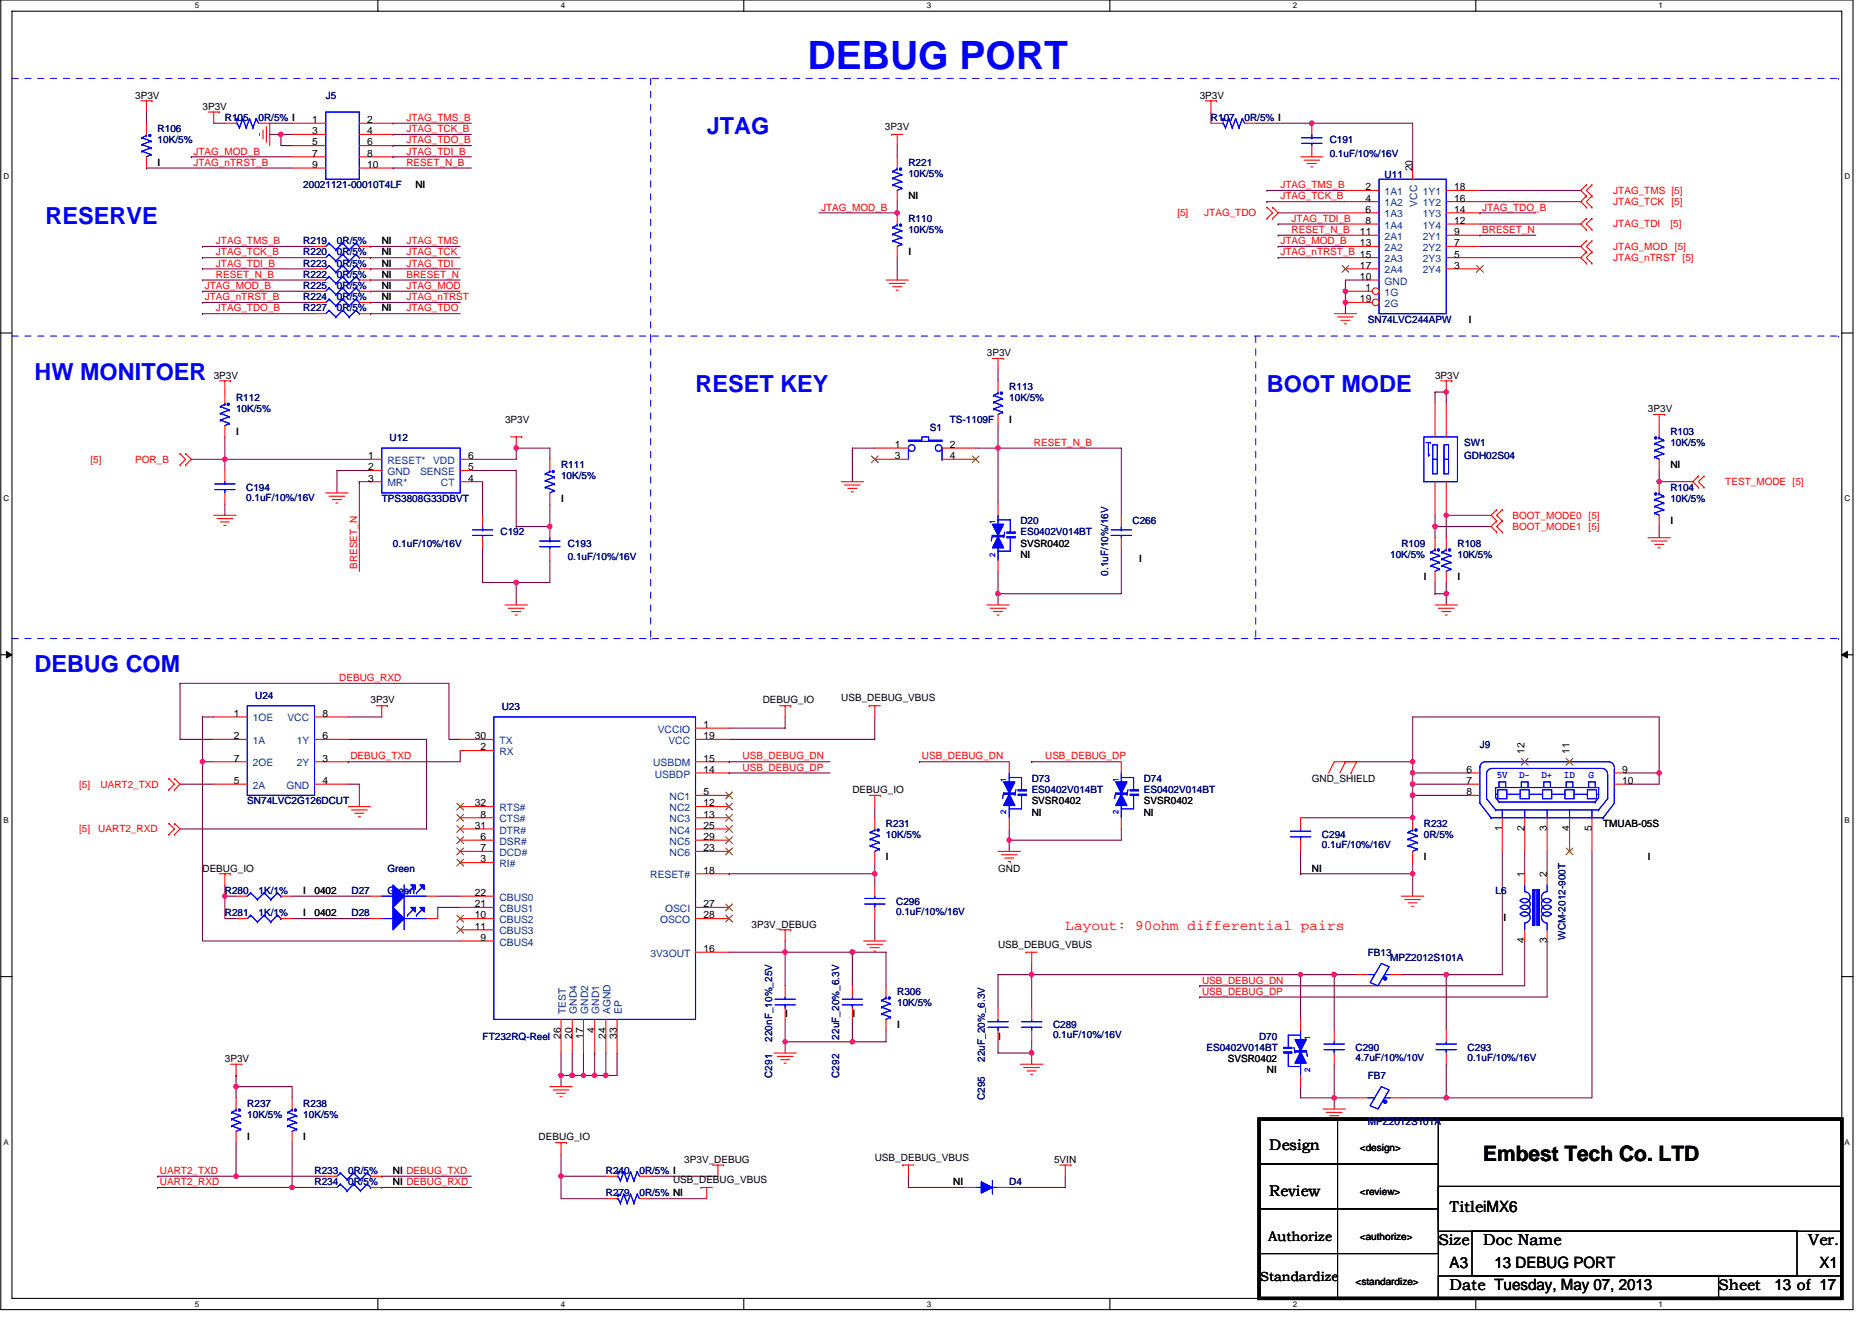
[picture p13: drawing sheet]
<svg xmlns="http://www.w3.org/2000/svg" width="297mm" height="210mm" viewBox="0 0 297 210" stroke-linecap="round" stroke-linejoin="round" font-family="sans-serif">
<defs><g id="words">
<text font-size="6.2" fill="#00f" x="128.1" y="10.9">DEBUG PORT</text>
<g font-size="3.7" fill="#00f">
<text x="112.1" y="21.3">JTAG</text>
<text x="7.2" y="35.5">RESERVE</text>
<text x="5.5" y="60.4">HW MONITOER</text>
<text x="110.4" y="62.1">RESET KEY</text>
<text x="201" y="62.1">BOOT MODE</text>
<text x="5.5" y="106.6">DEBUG COM</text>
</g>
<text font-size="3.4" x="235.3" y="184.3">Embest Tech Co. LTD</text>
<g font-size="2.5">
<text x="228.2" y="197.7">Size</text>
<text x="230" y="192.3">TitleiMX6</text>
<text x="235.3" y="197.7">Doc Name</text>
<text x="286.9" y="197.7">Ver.</text>
<text x="230" y="201.2">A3</text>
<text x="237.1" y="201.2">13 DEBUG PORT</text>
<text x="288.7" y="201.2">X1</text>
<text x="230" y="204.8">Date Tuesday, May 07, 2013</text>
<text x="272.7" y="204.8">Sheet</text>
<text x="281.6" y="204.7">13 of 17</text>
</g>
<g font-size="2.4">
<text x="201.4" y="182.5">Design</text>
<text x="201.4" y="189.8">Review</text>
</g>
<text font-size="2.3" fill="#f00" x="169" y="147.6">Layout: 90ohm differential pairs</text>
<g font-size="2.1">
<text x="201.2" y="197">Authorize</text>
<text x="200" y="203.4">Standardize</text>
</g>
<g font-size="1.6">
<text x="21.5" y="15.6">3P3V</text>
<text x="32.1" y="17.4">3P3V</text>
<text x="190.4" y="15.6">3P3V</text>
<text x="49.5" y="19.5">1</text>
<text x="49.5" y="21.3">3</text>
<text x="49.5" y="23.1">5</text>
<text x="58.3" y="19.5">2</text>
<text x="58.3" y="21.3">4</text>
<text x="58.3" y="23.1">6</text>
<text x="140.4" y="20.6">3P3V</text>
<text x="25" y="26.3">I</text>
<text x="49.5" y="24.9">7</text>
<text x="49.5" y="26.6">9</text>
<text x="58.3" y="24.9">8</text>
<text x="58.3" y="26.6">10</text>
<text x="65.9" y="29.9">NI</text>
<text x="224.1" y="27.2" transform="rotate(-90 224.1 27.2)">20</text>
<text x="144.1" y="31.6">NI</text>
<text x="216.7" y="30.2">2</text>
<text x="216.7" y="32">4</text>
<text x="216.7" y="33.8">6</text>
<text x="216.7" y="35.5">8</text>
<text x="230.7" y="30.2">18</text>
<text x="230.7" y="32">16</text>
<text x="230.7" y="33.8">14</text>
<text x="230.7" y="35.5">12</text>
<text x="60.6" y="40.5">NI</text>
<text x="60.6" y="38.8">NI</text>
<text x="144.1" y="40.5">I</text>
<text x="215.8" y="37.3">11</text>
<text x="215.8" y="39.1">13</text>
<text x="230.7" y="37.3">9</text>
<text x="230.7" y="39.1">7</text>
<text x="230.7" y="40.9">5</text>
<text x="60.6" y="47.6">NI</text>
<text x="60.6" y="44.1">NI</text>
<text x="60.6" y="45.9">NI</text>
<text x="60.6" y="42.3">NI</text>
<text x="215.8" y="42.7">17</text>
<text x="215.8" y="48">19</text>
<text x="215.8" y="44.4">10</text>
<text x="216.7" y="46.2">1</text>
<text x="230.7" y="42.7">3</text>
<text x="60.6" y="49.4">NI</text>
<text x="233" y="51.2">I</text>
<text x="156.6" y="56.5">3P3V</text>
<text x="33.9" y="60.1">3P3V</text>
<text x="227.7" y="60.1">3P3V</text>
<text x="261.5" y="65.4">3P3V</text>
<text x="37.5" y="69">I</text>
<text x="80.1" y="67.2">3P3V</text>
<text x="142" y="71.1">1</text>
<text x="150.7" y="71.1">2</text>
<text x="160.1" y="67.2">I</text>
<text x="58.4" y="72.9">1</text>
<text x="58.4" y="74.7">2</text>
<text x="58.4" y="76.4">3</text>
<text x="74.3" y="74.7">5</text>
<text x="74.3" y="76.4">4</text>
<text x="74.3" y="72.9">6</text>
<text x="142" y="72.9">3</text>
<text x="150.7" y="72.9">4</text>
<text x="265" y="74.3">NI</text>
<text x="89" y="79.7">I</text>
<text x="265" y="83.2">I</text>
<text x="161.9" y="86.8">SVSR0402</text>
<text x="161.9" y="88.5">NI</text>
<text x="180.8" y="89.3">I</text>
<text x="225.9" y="92.1">I</text>
<text x="231.3" y="92.1">I</text>
<text x="37.1" y="113.8">1</text>
<text x="51.2" y="113.8">8</text>
<text x="58.8" y="111.7">3P3V</text>
<text x="121" y="111.7">DEBUG_IO</text>
<text x="133.5" y="111.3">USB_DEBUG_VBUS</text>
<text x="37.1" y="117.3">2</text>
<text x="51.2" y="117.3">6</text>
<text x="75.3" y="117.3">30</text>
<text x="76.2" y="119.1">2</text>
<text x="111.6" y="115.5">1</text>
<text x="111.6" y="117.3">19</text>
<text x="241.9" y="119.7" transform="rotate(-90 241.9 119.7)">12</text>
<text x="249" y="119.7" transform="rotate(-90 249 119.7)">11</text>
<text x="37.1" y="120.9">7</text>
<text x="37.1" y="124.4">5</text>
<text x="51.2" y="124.4">4</text>
<text x="51.2" y="120.9">3</text>
<text x="111.6" y="122.7">14</text>
<text x="111.6" y="120.9">15</text>
<text x="135.3" y="125.9">DEBUG_IO</text>
<text x="208.1" y="124.1">GND_SHIELD</text>
<text x="232.7" y="122.7">6</text>
<text x="232.7" y="124.4">7</text>
<text x="257.4" y="122.7">9</text>
<text x="257.4" y="124.4">10</text>
<text x="75.3" y="128">32</text>
<text x="75.3" y="131.6">31</text>
<text x="76.2" y="129.8">8</text>
<text x="111.6" y="126.2">5</text>
<text x="111.6" y="128">12</text>
<text x="111.6" y="129.8">13</text>
<text x="111.6" y="131.6">25</text>
<text x="163.7" y="127.7">SVSR0402</text>
<text x="163.7" y="129.4">NI</text>
<text x="181.5" y="127.7">SVSR0402</text>
<text x="181.5" y="129.4">NI</text>
<text x="232.7" y="126.2">8</text>
<text x="238.4" y="132" transform="rotate(-90 238.4 132)">1</text>
<text x="241.9" y="132" transform="rotate(-90 241.9 132)">2</text>
<text x="245.5" y="132" transform="rotate(-90 245.5 132)">3</text>
<text x="249" y="132" transform="rotate(-90 249 132)">4</text>
<text x="252.6" y="132" transform="rotate(-90 252.6 132)">5</text>
<text x="254.4" y="131.2">TMUAB-05S</text>
<text x="76.2" y="133.3">6</text>
<text x="76.2" y="135.1">7</text>
<text x="76.2" y="136.9">3</text>
<text x="111.6" y="133.3">29</text>
<text x="111.6" y="135.1">23</text>
<text x="140.6" y="136.5">I</text>
<text x="225.9" y="136.5">I</text>
<text x="261.5" y="136.5">I</text>
<text x="32.1" y="138.3">DEBUG_IO</text>
<text x="48.1" y="141.9">I</text>
<text x="49.9" y="141.9">0402</text>
<text x="75.3" y="142.2">22</text>
<text x="75.3" y="144">21</text>
<text x="111.6" y="138.7">18</text>
<text x="111.6" y="144">27</text>
<text x="158.4" y="138.3">GND</text>
<text x="208.1" y="138.3">NI</text>
<text x="241.9" y="139.2" transform="rotate(-90 241.9 139.2)">1</text>
<text x="245.5" y="139.2" transform="rotate(-90 245.5 139.2)">2</text>
<text x="48.1" y="145.4">I</text>
<text x="49.9" y="145.4">0402</text>
<text x="75.3" y="145.8">10</text>
<text x="75.3" y="147.6">11</text>
<text x="76.2" y="149.3">9</text>
<text x="111.6" y="145.8">28</text>
<text x="119.2" y="147.2">3P3V_DEBUG</text>
<text x="238.5" y="146.2">I</text>
<text x="241.9" y="149.7" transform="rotate(-90 241.9 149.7)">4</text>
<text x="245.5" y="149.7" transform="rotate(-90 245.5 149.7)">3</text>
<text x="111.6" y="151.1">16</text>
<text x="158.4" y="150.4">USB_DEBUG_VBUS</text>
<text x="124.6" y="161.4">I</text>
<text x="135.3" y="161.4">I</text>
<text x="89" y="164.9" transform="rotate(-90 89 164.9)">26</text>
<text x="90.8" y="164.9" transform="rotate(-90 90.8 164.9)">20</text>
<text x="92.6" y="164.9" transform="rotate(-90 92.6 164.9)">17</text>
<text x="94.3" y="164" transform="rotate(-90 94.3 164)">4</text>
<text x="96.1" y="164.9" transform="rotate(-90 96.1 164.9)">24</text>
<text x="97.9" y="164.9" transform="rotate(-90 97.9 164.9)">33</text>
<text x="142.4" y="163.2">I</text>
<text x="158.4" y="165">I</text>
<text x="35.7" y="168.6">3P3V</text>
<text x="194.8" y="168.6">SVSR0402</text>
<text x="201" y="170.3">NI</text>
<text x="39.2" y="181">I</text>
<text x="48.1" y="181">I</text>
<text x="85.5" y="181">DEBUG_IO</text>
<text x="108.6" y="184.6">3P3V_DEBUG</text>
<text x="138.8" y="184.2">USB_DEBUG_VBUS</text>
<text x="167.3" y="184.6">5VIN</text>
<text x="215.8" y="182.6">&lt;design&gt;</text>
<text x="62.4" y="186.3">NI DEBUG_TXD</text>
<text x="62.4" y="188.1">NI DEBUG_RXD</text>
<text x="106.8" y="187.7">USB_DEBUG_VBUS</text>
<text x="151.3" y="188.1">NI</text>
<text x="215.8" y="189.7">&lt;review&gt;</text>
<text x="215.8" y="196.8">&lt;authorize&gt;</text>
<text x="215.1" y="203.9">&lt;standardize&gt;</text>
</g>
<g font-size="1.6" fill="#000080">
<text x="51.7" y="15.6">J5</text>
<text x="25" y="21">R106</text>
<text x="25" y="22.8">10K/5%</text>
<text x="35.7" y="19.2">R105</text>
<text x="41" y="19.2">0R/5% I</text>
<text x="192.1" y="19.2">R107</text>
<text x="197.5" y="19.2">0R/5% I</text>
<text x="211" y="22.8">C191</text>
<text x="48.1" y="29.9">20021121-00010T4LF</text>
<text x="144.1" y="26.3">R221</text>
<text x="144.1" y="28.1">10K/5%</text>
<text x="211" y="24.9">0.1uF/10%/16V</text>
<text x="219.7" y="28.3">U11</text>
<text x="144.1" y="35.2">R110</text>
<text x="48.1" y="40.5">R220</text>
<text x="48.1" y="38.8">R219</text>
<text x="53.5" y="40.5">0R/5%</text>
<text x="53.5" y="38.8">0R/5%</text>
<text x="144.1" y="37">10K/5%</text>
<text x="48.1" y="47.6">R224</text>
<text x="48.1" y="44.1">R222</text>
<text x="48.1" y="45.9">R225</text>
<text x="48.1" y="42.3">R223</text>
<text x="53.5" y="47.6">0R/5%</text>
<text x="53.5" y="44.1">0R/5%</text>
<text x="53.5" y="45.9">0R/5%</text>
<text x="53.5" y="42.3">0R/5%</text>
<text x="48.1" y="49.4">R227</text>
<text x="53.5" y="49.4">0R/5%</text>
<text x="217" y="51.2">SN74LVC244APW</text>
<text x="37.5" y="63.6">R112</text>
<text x="37.5" y="65.4">10K/5%</text>
<text x="160.1" y="61.9">R113</text>
<text x="160.1" y="63.6">10K/5%</text>
<text x="61.8" y="70">U12</text>
<text x="147.5" y="68.5">S1</text>
<text x="150.7" y="67.2">TS-1109F</text>
<text x="232.3" y="70.8">SW1</text>
<text x="265" y="69">R103</text>
<text x="265" y="70.8">10K/5%</text>
<text x="39.1" y="77.9">C194</text>
<text x="89" y="74.3">R111</text>
<text x="89" y="76.1">10K/5%</text>
<text x="232.3" y="72.9">GDH02S04</text>
<text x="265" y="77.9">R104</text>
<text x="39.1" y="79.5">0.1uF/10%/16V</text>
<text x="60.6" y="79.7">TPS3808G33DBVT</text>
<text x="161.9" y="83.2">D20</text>
<text x="179.7" y="83.2">C266</text>
<text x="265" y="79.7">10K/5%</text>
<text x="62.4" y="86.8">0.1uF/10%/16V</text>
<text x="79.4" y="85">C192</text>
<text x="90.1" y="86.8">C193</text>
<text x="90.1" y="88.9">0.1uF/10%/16V</text>
<text x="161.9" y="85">ES0402V014BT</text>
<text x="220.6" y="88.5">10K/5%</text>
<text x="222.4" y="86.8">R109</text>
<text x="231.3" y="86.8">R108</text>
<text x="231.3" y="88.5">10K/5%</text>
<text x="175.8" y="91.4" transform="rotate(-90 175.8 91.4)">0.1uF/10%/16V</text>
<text x="40.5" y="110.9">U24</text>
<text x="79.6" y="112.7">U23</text>
<text x="234.8" y="118.8">J9</text>
<text x="163.7" y="124.1">D73</text>
<text x="163.7" y="125.9">ES0402V014BT</text>
<text x="181.5" y="124.1">D74</text>
<text x="181.5" y="125.9">ES0402V014BT</text>
<text x="39.2" y="127.7">SN74LVC2G126DCUT</text>
<text x="140.6" y="131.2">R231</text>
<text x="225.9" y="131.2">R232</text>
<text x="140.6" y="133">10K/5%</text>
<text x="209.8" y="133">C294</text>
<text x="209.8" y="134.6">0.1uF/10%/16V</text>
<text x="225.9" y="133">0R/5%</text>
<text x="35.7" y="141.9">R280</text>
<text x="41" y="141.9">1K/1%</text>
<text x="55.8" y="141.9">D27</text>
<text x="61.5" y="141.9">Green</text>
<text x="61.5" y="138.3">Green</text>
<text x="142.2" y="143.7">C296</text>
<text x="237.3" y="141.9">L6</text>
<text x="35.7" y="145.4">R281</text>
<text x="41" y="145.4">1K/1%</text>
<text x="55.8" y="145.4">D28</text>
<text x="142.2" y="145.3">0.1uF/10%/16V</text>
<text x="248.4" y="149.2" transform="rotate(-90 248.4 149.2)">WCM-2012-900T</text>
<text x="217" y="151.7">FB13</text>
<text x="220.6" y="152.5">MPZ2012S101A</text>
<text x="142.4" y="157.9">R306</text>
<text x="142.4" y="159.7">10K/5%</text>
<text x="76.6" y="165">FT232RQ-Reel</text>
<text x="122.5" y="165.4" transform="rotate(-90 122.5 165.4)">220nF_10%_25V</text>
<text x="133.2" y="165" transform="rotate(-90 133.2 165)">22uF_20%_6.3V</text>
<text x="167.1" y="163.2">C289</text>
<text x="167.1" y="164.8">0.1uF/10%/16V</text>
<text x="191.4" y="166.8">ES0402V014BT</text>
<text x="199.8" y="165">D70</text>
<text x="215.1" y="166.8">C290</text>
<text x="232.9" y="166.8">C293</text>
<text x="122.5" y="171" transform="rotate(-90 122.5 171)">C291</text>
<text x="133.2" y="171" transform="rotate(-90 133.2 171)">C292</text>
<text x="156.3" y="168.6" transform="rotate(-90 156.3 168.6)">22uF_20%_6.3V</text>
<text x="215.1" y="168.4">4.7uF/10%/10V</text>
<text x="217" y="171.2">FB7</text>
<text x="232.9" y="168.4">0.1uF/10%/16V</text>
<text x="39.2" y="175.7">R237</text>
<text x="39.2" y="177.4">10K/5%</text>
<text x="48.1" y="175.7">R238</text>
<text x="48.1" y="177.4">10K/5%</text>
<text x="156.3" y="174.6" transform="rotate(-90 156.3 174.6)">C295</text>
<text x="217" y="178.5">MPZ2012S101A</text>
<text x="49.9" y="186.3">R233</text>
<text x="49.9" y="188.1">R234</text>
<text x="55.2" y="186.3">0R/5%</text>
<text x="55.2" y="188.1">0R/5%</text>
<text x="96.1" y="186.3">R240</text>
<text x="96.1" y="189.9">R279</text>
<text x="101.5" y="186.3">0R/5% I</text>
<text x="101.5" y="189.9">0R/5% NI</text>
<text x="160.1" y="188.1">D4</text>
</g>
<g font-size="1.6" fill="#f00">
<text x="64.5" y="19.2">JTAG_TMS_B</text>
<text x="64.5" y="22.8">JTAG_TDO_B</text>
<text x="64.5" y="21">JTAG_TCK_B</text>
<text x="30.7" y="24.5">JTAG_MOD_B</text>
<text x="30.7" y="26.3">JTAG_nTRST_B</text>
<text x="64.5" y="24.5">JTAG_TDI_B</text>
<text x="64.5" y="26.3">RESET_N_B</text>
<text x="203.2" y="29.9">JTAG_TMS_B</text>
<text x="130.3" y="33.4">JTAG_MOD_B</text>
<text x="186.8" y="34.3">[5]</text>
<text x="191.1" y="34.3">JTAG_TDO</text>
<text x="203.2" y="31.6">JTAG_TCK_B</text>
<text x="205" y="35.2">JTAG_TDI_B</text>
<text x="235.2" y="33.4">JTAG_TDO_B</text>
<text x="256" y="30.8">JTAG_TMS [5]</text>
<text x="256" y="32.5">JTAG_TCK</text>
<text x="265.2" y="32.5">[5]</text>
<text x="34.3" y="38.8">JTAG_TMS_B</text>
<text x="34.3" y="40.5">JTAG_TCK_B</text>
<text x="64.5" y="38.8">JTAG_TMS</text>
<text x="64.5" y="40.5">JTAG_TCK</text>
<text x="203.2" y="38.8">JTAG_MOD_B</text>
<text x="203.2" y="40.5">JTAG_nTRST_B 15</text>
<text x="205" y="37">RESET_N_B</text>
<text x="235.2" y="37">BRESET_N</text>
<text x="256" y="36.1">JTAG_TDI</text>
<text x="256" y="39.6">JTAG_MOD</text>
<text x="256" y="41.4">JTAG_nTRST [5]</text>
<text x="265" y="36.1">[5]</text>
<text x="265.8" y="39.6">[5]</text>
<text x="32.5" y="45.9">JTAG_MOD_B</text>
<text x="32.5" y="47.6">JTAG_nTRST_B</text>
<text x="34.3" y="44.1">RESET_N_B</text>
<text x="34.3" y="42.3">JTAG_TDI_B</text>
<text x="64.5" y="42.3">JTAG_TDI</text>
<text x="64.5" y="44.1">BRESET_N</text>
<text x="64.5" y="45.9">JTAG_MOD</text>
<text x="64.5" y="47.6">JTAG_nTRST</text>
<text x="34.3" y="49.4">JTAG_TDO_B</text>
<text x="64.5" y="49.4">JTAG_TDO</text>
<text x="164.1" y="70.8">RESET_N_B</text>
<text x="14.3" y="73.4">[5]</text>
<text x="21.5" y="73.4">POR_B</text>
<text x="273.8" y="77">TEST_MODE [5]</text>
<text x="240" y="82.3">BOOT_MODE0 [5]</text>
<text x="240" y="84.1">BOOT_MODE1 [5]</text>
<text x="56.7" y="90.3" transform="rotate(-90 56.7 90.3)">BRESET_N</text>
<text x="53.8" y="108.1">DEBUG_RXD</text>
<text x="12.6" y="125">[5]</text>
<text x="16" y="125">UART2_TXD</text>
<text x="55.6" y="120.5">DEBUG_TXD</text>
<text x="117.8" y="120.5">USB_DEBUG_DN</text>
<text x="117.8" y="122.3">USB_DEBUG_DP</text>
<text x="146.3" y="120.5">USB_DEBUG_DN</text>
<text x="165.8" y="120.5">USB_DEBUG_DP</text>
<text x="12.6" y="132.1">[5]</text>
<text x="15.6" y="132.1">UART2_RXD</text>
<text x="190.7" y="157.9">USB_DEBUG_DP</text>
<text x="190.7" y="156.1">USB_DEBUG_DN</text>
<text x="25.4" y="186.3">UART2_TXD</text>
<text x="25.4" y="188.1">UART2_RXD</text>
</g>
<g font-size="1.6" fill="#004080">
<text x="219.7" y="30.9">1A1</text>
<text x="219.7" y="32.7">1A2</text>
<text x="219.7" y="34.5">1A3</text>
<text x="224.9" y="32.8" transform="rotate(-90 224.9 32.8)">VCC</text>
<text x="225.8" y="30.9">1Y1</text>
<text x="225.8" y="32.7">1Y2</text>
<text x="225.8" y="34.5">1Y3</text>
<text x="219.7" y="36.3">1A4</text>
<text x="219.7" y="38.1">2A1</text>
<text x="219.7" y="39.8">2A2</text>
<text x="219.7" y="41.6">2A3</text>
<text x="225.8" y="36.3">1Y4</text>
<text x="225.8" y="38.1">2Y1</text>
<text x="225.8" y="39.8">2Y2</text>
<text x="225.8" y="41.6">2Y3</text>
<text x="219.7" y="43.4">2A4</text>
<text x="219.7" y="46.9">1G</text>
<text x="219.7" y="45.2">GND</text>
<text x="225.8" y="43.4">2Y4</text>
<text x="219.7" y="48.7">2G</text>
<text x="61.5" y="73.6">RESET*</text>
<text x="61.5" y="75.4">GND</text>
<text x="61.5" y="77.2">MR*</text>
<text x="66.7" y="75.4">SENSE</text>
<text x="68.7" y="73.6">VDD</text>
<text x="70" y="77.2">CT</text>
<text x="40.1" y="114.5">1OE</text>
<text x="40.1" y="118.1">1A</text>
<text x="45.6" y="114.5">VCC</text>
<text x="47.1" y="118.1">1Y</text>
<text x="79.2" y="118.1">TX</text>
<text x="79.2" y="119.8">RX</text>
<text x="104.4" y="116.3">VCCIO</text>
<text x="106.1" y="118.1">VCC</text>
<text x="40.1" y="121.6">2OE</text>
<text x="40.1" y="125.2">2A</text>
<text x="45.4" y="125.2">GND</text>
<text x="47.1" y="121.6">2Y</text>
<text x="103.6" y="121.6">USBDM</text>
<text x="103.9" y="123.4">USBDP</text>
<text x="79.2" y="128.7">RTS#</text>
<text x="79.2" y="130.5">CTS#</text>
<text x="106.3" y="127">NC1</text>
<text x="106.3" y="128.7">NC2</text>
<text x="106.3" y="130.5">NC3</text>
<text x="79.2" y="132.3">DTR#</text>
<text x="79.2" y="134.1">DSR#</text>
<text x="79.2" y="135.8">DCD#</text>
<text x="79.2" y="137.6">RI#</text>
<text x="106.3" y="132.3">NC4</text>
<text x="106.3" y="134.1">NC5</text>
<text x="106.3" y="135.8">NC6</text>
<text x="79.2" y="143">CBUS0</text>
<text x="103.2" y="139.4">RESET#</text>
<text x="79.2" y="144.7">CBUS1</text>
<text x="79.2" y="146.5">CBUS2</text>
<text x="79.2" y="148.3">CBUS3</text>
<text x="104.7" y="146.5">OSCO</text>
<text x="105.5" y="144.7">OSCI</text>
<text x="79.2" y="150.1">CBUS4</text>
<text x="103.2" y="151.8">3V3OUT</text>
<text x="89.8" y="160.9" transform="rotate(-90 89.8 160.9)">TEST</text>
<text x="91.5" y="160.9" transform="rotate(-90 91.5 160.9)">GND4</text>
<text x="93.3" y="160.9" transform="rotate(-90 93.3 160.9)">GND2</text>
<text x="95.1" y="160.9" transform="rotate(-90 95.1 160.9)">GND1</text>
<text x="96.9" y="160.9" transform="rotate(-90 96.9 160.9)">AGND</text>
<text x="98.7" y="160.9" transform="rotate(-90 98.7 160.9)">EP</text>
</g>
<g font-size="1.6" fill="#00f">
<text x="237.5" y="123.4">5V</text>
<text x="241" y="123.4">D-</text>
<text x="244.6" y="123.4">D+</text>
<text x="248.2" y="123.4">ID</text>
<text x="252.1" y="123.4">G</text>
</g>
<g font-size="1.3">
<text x="30.9" y="1.3">5</text>
<text x="89" y="1.3">4</text>
<text x="147" y="1.3">3</text>
<text x="205.1" y="1.3">2</text>
<text x="263.2" y="1.3">1</text>
<text x=".6" y="28.4">D</text>
<text x="292.7" y="28.4">D</text>
<text x=".6" y="79.5">C</text>
<text x="292.7" y="79.5">C</text>
<text x=".6" y="130.6">B</text>
<text x="292.7" y="130.6">B</text>
<text x=".6" y="181.7">A</text>
<text x="292.7" y="181.7">A</text>
<text x="30.9" y="207.4">5</text>
<text x="89" y="207.4">4</text>
<text x="147" y="207.4">3</text>
<text x="205.1" y="207.4">2</text>
<text x="263.2" y="207.4">1</text>
</g>
<g font-size="1.2" fill="#00f">
<text x="157.9" y="83.2" transform="rotate(-90 157.9 83.2)">1</text>
<text x="157.9" y="88.4" transform="rotate(-90 157.9 88.4)">2</text>
<text x="159.7" y="124.1" transform="rotate(-90 159.7 124.1)">1</text>
<text x="177.5" y="124.1" transform="rotate(-90 177.5 124.1)">1</text>
<text x="159.7" y="129.3" transform="rotate(-90 159.7 129.3)">2</text>
<text x="177.5" y="129.3" transform="rotate(-90 177.5 129.3)">2</text>
<text x="207.9" y="165" transform="rotate(-90 207.9 165)">1</text>
<text x="207.9" y="170.2" transform="rotate(-90 207.9 170.2)">2</text>
</g>
</g></defs>
<path d="M.1 0h293.9v207.9h-293.9zM1.9 1.8h290.3v204.3h-290.3z" fill="none" stroke="#000" stroke-width=".17"/>
<g fill="#fff">
<path d="M30.9 .2h.7v1.4h-.7z"/>
<path d="M30.9 206.3h.7v1.4h-.7z"/>
</g>
<path d="M60 0v1.8M60 206.1v1.8" fill="none" stroke="#000" stroke-width=".17"/>
<g fill="#fff">
<path d="M89 .2h.7v1.4h-.7z"/>
<path d="M89 206.3h.7v1.4h-.7z"/>
</g>
<path d="M118 0v1.8M118 206.1v1.8" fill="none" stroke="#000" stroke-width=".17"/>
<g fill="#fff">
<path d="M147 .2h.7v1.4h-.7z"/>
<path d="M147 206.3h.7v1.4h-.7z"/>
</g>
<path d="M176.1 0v1.8M176.1 206.1v1.8" fill="none" stroke="#000" stroke-width=".17"/>
<g fill="#fff">
<path d="M205.1 .2h.7v1.4h-.7z"/>
<path d="M205.1 206.3h.7v1.4h-.7z"/>
</g>
<path d="M234.2 0v1.8M234.2 206.1v1.8" fill="none" stroke="#000" stroke-width=".17"/>
<g fill="#fff">
<path d="M263.2 .2h.7v1.4h-.7z"/>
<path d="M263.2 206.3h.7v1.4h-.7z"/>
<path d="M.6 27.3h.9v1.4h-.9z"/>
<path d="M292.7 27.3h.9v1.4h-.9z"/>
<path d="M.6 78.4h.9v1.4h-.9z"/>
<path d="M292.7 78.4h.9v1.4h-.9z"/>
</g>
<path d="M.1 52.9h1.8M292.2 52.9h1.8" fill="none" stroke="#000" stroke-width=".17"/>
<g fill="#fff">
<path d="M.6 129.5h.8v1.4h-.8z"/>
<path d="M292.7 129.5h.8v1.4h-.8z"/>
</g>
<path d="M.1 103.9h1.8M292.2 103.9h1.8" fill="none" stroke="#000" stroke-width=".17"/>
<path d="M1 103.4l.9 .5-.9 .5zM292.2 103.9l.9-.5v1z" fill="#000" stroke="#000" stroke-width=".16"/>
<g fill="#fff">
<path d="M.5 180.5h.9v1.4h-.9z"/>
<path d="M292.7 180.5h.8v1.4h-.8z"/>
</g>
<path d="M.1 155h1.8M292.2 155h1.8M199.8 177.6h28.4v7.1h-28.4zM212.2 177.6h16v28.5h-16zM199.8 184.7h28.4v7.2h-28.4zM199.8 191.9h28.4v7.1h-28.4zM228.2 188.3h64v7.1h-64zM228.2 184.7h.1M228.2 184.7v8.9M233.6 195.4h51.5v7.1h-51.5zM228.2 202.5h44.5v3.6h-44.5zM272.7 202.5h19.5v3.6h-19.5z" fill="none" stroke="#000" stroke-width=".17"/>
<g fill="none" stroke="#800040" stroke-width=".17">
<path d="M23.2 17.8v1.8M33.9 19.6h1.8M42.8 19.6h3.6M62.4 19.6h.1M62.4 19.6h12.4M192.1 17.8v1.8M199.3 19.6h8.8M208.1 19.6h.1M208.1 19.6h16.1v7.1M23.2 26.7h.1M23.2 26.7h23.2M30.3 24.9h.1"/>
<path d="M30.3 24.9h16.1M32.1 39.1h.1M32.1 39.1h17.8M42.8 21.3h1.8M44.6 21.3h1.8M44.6 21.3h.1M44.6 21.3v1.8h1.8M58.8 39.1h.1M58.8 39.1h14.2M62.4 24.9h.1M62.4 26.7h.1M62.4 23.1h.1"/>
<path d="M62.4 21.3h.1M62.4 24.9h12.4M62.4 26.7h12.4M62.4 23.1h12.4M62.4 21.3h12.4M129.9 33.8h12.5M142.4 33.8h.1M142.4 32v1.8M142.4 23.1v1.8M201 30.2h.1M201 32h.1M201 30.2h12.5"/>
<path d="M201 32h12.5M202.8 33.8h10.7M202.8 39.1h.1M202.8 37.3h.1M202.8 35.6h.1M202.8 37.3h10.7M202.8 39.1h10.7M202.8 35.6h10.7M234.8 39.1h16M234.8 37.3h.1M234.8 35.6h16M234.8 33.8h.1"/>
<path d="M234.8 30.2h16M234.8 32h16M234.8 33.8h8.9M234.8 37.3h8.9M32.1 40.9h.1M32.1 44.4h.1M32.1 46.2h.1M32.1 48h.1M32.1 42.7h.1M32.1 49.8h.1M32.1 40.9h17.8M32.1 44.4h17.8"/>
<path d="M32.1 46.2h17.8M32.1 48h17.8M32.1 42.7h17.8M32.1 49.8h17.8M58.8 40.9h.1M58.8 42.7h.1M58.8 44.4h.1M58.8 46.2h.1M58.8 48h.1M58.8 49.8h.1M58.8 40.9h14.2M58.8 44.4h14.2"/>
<path d="M58.8 46.2h14.2M58.8 48h14.2M58.8 42.7h14.2M58.8 49.8h14.2M142.4 40.9v3.5M158.4 58.7v1.8M202.8 40.9h.1M202.8 40.9h10.7M213.5 46.2h.1M213.5 46.2v3.6M217 44.4h-3.5v1.8M234.8 40.9h16"/>
<path d="M30.3 72.9h5.4M35.7 72.9h.1M35.7 69.3v3.6M35.7 72.9v1.8M35.7 72.9h23.1M57 76.5h1.8M57 76.5h.1M57 76.5v14.2M58.8 74.7h-5.3v3.5M74.8 76.5h1.8v5.3M74.8 74.7h7.1v8.9M81.9 71.1v1.8h-7.1"/>
<path d="M81.9 71.1h.1M81.9 71.1h5.3v1.8M138.8 71.1h-3.5v5.4M154.8 71.1h3.6M158.4 71.1h.1M158.4 71.1h19.5v10.7M158.4 71.1v8.9M158.4 67.6v3.5M227.7 62.2h1.8v1.8M227.7 62.2h.1M227.7 62.2v1.8M263.3 76.5h.1"/>
<path d="M263.3 74.7v1.8M263.3 76.5h5.3M35.7 80v1.8M76.6 87.1v5.4h5.3v3.5M81.9 92.5h.1M81.9 83.6h.1M87.2 80v3.6h-5.3M87.2 88.9v3.6h-5.3M158.4 94.2h.1M158.4 90.7v3.5M158.4 94.2v1.8M177.9 87.1v7.1h-19.5"/>
<path d="M227.7 92.5v1.7M227.7 83.6v1.7M227.7 83.6h.1M227.7 81.8v1.8M227.7 94.2h.1M227.7 83.6h8.9M227.7 94.2h1.8M229.5 94.2v1.8M229.5 81.8v3.5M229.5 81.8h.1M229.5 92.5v1.7M229.5 81.8h7.1"/>
<path d="M263.3 83.6v1.7M28.6 108.5h42.6v8.8h1.8M28.6 108.5h.1M28.6 108.5v8.8h5.3M32.1 113.8v7.1h1.8M32.1 113.8h.1M32.1 113.8h1.8M55.2 117.3h12.5v14.3h-39.1M55.2 113.8h5.4M73 119.1v1.8h-17.8M124.6 113.8v1.8h-8.9M138.8 113.8v3.5h-23.1"/>
<path d="M28.6 124.5h5.3M32.1 120.9v28.5h40.9M55.2 120.9h.1M55.2 124.5h1.8v3.5M115.7 120.9h.1M115.7 122.7h.1M115.7 138.7h.1M115.7 120.9h16M115.7 138.7h23.1M115.7 122.7h16M138.8 128v1.8M138.8 138.7v1.8"/>
<path d="M138.8 136.9v1.8M145.9 120.9h.1M145.9 120.9h14.2M160.1 131.6v1.7M160.1 133.3v1.8M160.1 133.3h.1M163.7 120.9h.1M163.7 120.9h14.2M177.9 131.6v1.7h-17.8M206.4 135.1v3.6M206.4 138.7h.1M206.4 138.7h17.8"/>
<path d="M213.5 120.9h.1M213.5 120.9h10.7M224.2 124.5v1.7M224.2 124.5h.1M224.2 126.2h.1M224.2 138.7v3.5M224.2 126.2v3.6h-17.8M224.2 120.9v-7.1h39.1v8.9M224.2 122.7v1.8M224.2 136.9v1.8M224.2 122.7h.1M224.2 120.9v1.8"/>
<path d="M224.2 124.5h8.8M224.2 126.2h8.8M224.2 122.7h8.8M238.4 135.1v19.6h-8.9M241.9 135.1v3.6M245.5 135.1v3.6M252.6 135.1v39.1h-23.1M257.9 122.7h5.4M263.3 122.7v1.8h-5.4M263.3 122.7h.1M35.7 142.2v3.6h1.8M35.7 142.2h.1"/>
<path d="M35.7 140.5v1.7h1.8M46.4 142.2h12.4M46.4 145.8h12.4M69.5 142.2h3.5M73 144h-3.5v1.8M115.7 151.1h8.9M124.6 151.1h.1M124.6 149.4v1.7M124.6 151.1v5.4M124.6 151.1h10.7M135.3 151.1h.1M135.3 151.1h5.3v5.4"/>
<path d="M135.3 151.1v5.4M138.8 145.8v3.6M163.7 154.7h.1M163.7 154.7h42.7M163.7 152.9v1.8M163.7 154.7h-5.3v5.3M163.7 154.7v5.3M190.4 158.2h.1M190.4 156.5h.1M206.4 154.7h.1M206.4 154.7v7.1M206.4 154.7h8.9"/>
<path d="M211.7 154.7h.1M211.7 154.7v8.9M222.4 154.7h7.1M229.5 154.7h.1M229.5 154.7v8.9M241.9 149.4v7.1h-51.5M245.5 149.4v8.8h-55.1M37.5 172.5v1.7M37.5 172.5h.1M37.5 172.5h8.9v1.7M37.5 170.7h.1M37.5 170.7v1.8"/>
<path d="M89 167.1v3.6M89 170.7h.1M89 170.7v1.8M89 170.7h3.6M90.8 167.1v3.6M90.8 170.7h.1M92.6 167.1v3.6M92.6 170.7h3.5M92.6 170.7h.1M94.4 167.1h.1M94.4 167.1v3.6M96.1 167.1v3.6"/>
<path d="M96.1 170.7h.1M97.9 167.1v3.6h-1.8M124.6 165.4v1.7M124.6 165.4h.1M124.6 161.8v3.6M124.6 165.4h10.7M135.3 161.8v3.6M140.6 163.6v1.8h-5.3M158.4 165.4v1.7h5.3M163.7 167.1h.1M163.7 165.4v1.7M163.7 167.1v1.8"/>
<path d="M206.4 172.5v1.7h5.3M211.7 174.2h.1M211.7 174.2h3.6M211.7 168.9v5.3M211.7 174.2v1.8M222.4 174.2h7.1M229.5 168.9v5.3M229.5 174.2h.1M25 186.7h.1M25 188.5h.1M25 186.7h26.7M25 188.5h26.7"/>
<path d="M37.5 186.7h.1M37.5 181.4v5.3M46.4 188.5h.1M46.4 181.4v7.1M60.6 186.7h.1M60.6 188.5h.1M60.6 186.7h14.2M60.6 188.5h14.2M89 183.1v3.6h7.1M89 186.7v3.5h7.1M89 186.7h.1M103.2 186.7h10.7"/>
<path d="M103.2 190.2h8.9M144.1 186.7v1.8h8.9M169 186.7v1.8h-8.9"/>
</g>
<g fill="#f0f" stroke="#f0f" stroke-width=".17">
<circle cx="81.9" cy="92.4" r=".35"/>
<circle cx="263.3" cy="76.4" r=".35"/>
<circle cx="142.4" cy="33.8" r=".35"/>
<circle cx="229.5" cy="81.8" r=".35"/>
<circle cx="229.5" cy="62.2" r=".35"/>
<circle cx="208.1" cy="19.5" r=".35"/>
<circle cx="213.5" cy="48" r=".35"/>
<circle cx="213.5" cy="46.2" r=".35"/>
<circle cx="44.6" cy="21.3" r=".35"/>
<circle cx="81.9" cy="71.1" r=".35"/>
<circle cx="87.2" cy="83.6" r=".35"/>
<circle cx="227.7" cy="83.6" r=".35"/>
<circle cx="35.7" cy="72.9" r=".35"/>
<circle cx="229.5" cy="94.2" r=".35"/>
<circle cx="158.4" cy="71.1" r=".35"/>
<circle cx="158.4" cy="94.2" r=".35"/>
<circle cx="90.8" cy="170.7" r=".35"/>
<circle cx="89" cy="170.7" r=".35"/>
<circle cx="94.3" cy="170.7" r=".35"/>
<circle cx="96.1" cy="170.7" r=".35"/>
<circle cx="92.6" cy="170.7" r=".35"/>
<circle cx="32.1" cy="120.9" r=".35"/>
<circle cx="135.2" cy="151.1" r=".35"/>
<circle cx="124.6" cy="151.1" r=".35"/>
<circle cx="135.2" cy="165.3" r=".35"/>
<circle cx="124.6" cy="165.3" r=".35"/>
<circle cx="160.1" cy="133.3" r=".35"/>
<circle cx="163.7" cy="167.1" r=".35"/>
<circle cx="229.5" cy="154.7" r=".35"/>
<circle cx="211.7" cy="154.7" r=".35"/>
<circle cx="229.5" cy="174.2" r=".35"/>
<circle cx="224.1" cy="124.4" r=".35"/>
<circle cx="211.7" cy="174.2" r=".35"/>
<circle cx="224.1" cy="129.8" r=".35"/>
<circle cx="224.1" cy="126.2" r=".35"/>
<circle cx="224.1" cy="138.7" r=".35"/>
<circle cx="263.3" cy="122.7" r=".35"/>
<circle cx="206.4" cy="154.7" r=".35"/>
<circle cx="163.7" cy="154.7" r=".35"/>
<circle cx="89" cy="186.7" r=".35"/>
<circle cx="35.7" cy="142.2" r=".35"/>
<circle cx="138.8" cy="138.7" r=".35"/>
<circle cx="37.4" cy="186.7" r=".35"/>
<circle cx="46.3" cy="188.5" r=".35"/>
<circle cx="37.4" cy="172.5" r=".35"/>
<circle cx="224.1" cy="122.7" r=".35"/>
<circle cx="224.1" cy="120.9" r=".35"/>
</g>
<g fill="none" stroke="#f00" stroke-width=".17">
<path d="M22.3 16h1.8M23.2 16v1.8M24.1 16h.1M33 17.8h1.8M33.9 17.8v1.8M34.8 17.8h.1M42.8 19.6v3.5M46.4 19.6h5.3M57 19.6h5.4M191.3 16h1.7M192.1 16v1.8M193 16h.1"/>
<path d="M41.2 21.2v.3M41.7 20.6v1.5M42.3 20.1v2.5M46.4 21.3h5.3M46.4 23.1h5.3M46.4 24.9h5.3M46.4 26.7h5.3M57 21.3h5.4M57 23.1h5.4M57 24.9h5.4M57 26.7h5.4M141.5 21.3h.1"/>
<path d="M141.5 21.3h1.8M142.4 21.3v1.8M201 34.7h.1M201 32.9h.1M201 32.9l.9 .9-.9 .9M201.9 32.9h.1M201.9 34.7h.1M201.9 32.9l.9 .9-.9 .9M206.4 24.9h3.5M206.9 25.4h2.5M207.4 26h1.5M208 26.5h.3"/>
<path d="M213.5 30.2h5.3M213.5 32h5.3M213.5 33.8h5.3M213.5 35.6h5.3M213.5 37.3h5.3M213.5 39.1h5.3M251.7 29.3h.1M251.7 31.1h.1M251.7 32.9h.1M251.7 34.7h.1M251.7 36.4h.1M251.7 38.2h.1"/>
<path d="M251.7 29.3l-.9 .9 .9 .9M251.7 31.1l-.9 .9 .9 .9M251.7 34.7l-.9 .9 .9 .8M251.7 38.2l-.9 .9 .9 .9M252.6 31.1h.1M252.6 29.3h.1M252.6 32.9h.1M252.6 36.4h.1M252.6 34.7h.1M252.6 38.2h.1M252.6 29.3l-.9 .9 .9 .9M252.6 31.1l-.9 .9 .9 .9"/>
<path d="M252.6 34.7l-.9 .9 .9 .8M252.6 38.2l-.9 .9 .9 .9M49.9 48h1.8M57 48h1.8M140.6 44.4h3.5M141.1 45h2.5M141.6 45.5h1.5M142.2 46.1h.3M157.5 56.9h1.8M158.4 56.9v1.8M159.3 56.9h.1M211.7 49.8h3.6"/>
<path d="M212.2 50.3h2.5M212.8 50.8h1.4M213.3 51.4h.4M213.5 40.9h5.3M213.5 42.7h5.3M251.7 40h.1M251.7 41.8h.1M251.7 40l-.9 .9 .9 .9M252.6 40h.1M252.6 41.8h.1M252.6 40l-.9 .9 .9 .9M28.6 73.8h.1"/>
<path d="M28.6 72h.1M28.6 72l.9 .9-.9 .9M29.5 72h.1M29.5 73.8h.1M29.5 72l.8 .9-.8 .9M34.8 60.5h1.8M35.7 60.5v1.7M36.6 60.5h.1M51.7 78.2h3.5M52.2 78.8h2.5M52.7 79.3h1.5M53.3 79.8h.3"/>
<path d="M81 69.3h1.8M81.9 69.3v1.8M82.8 69.3h.1M133.5 76.5h3.5M134 77h2.5M134.5 77.5h1.5M135.1 78.1h.3M228.6 60.5h1.8M229.5 60.5v1.7M230.4 60.5h.1M262.4 65.8h1.8M263.3 65.8v1.8"/>
<path d="M264.2 65.8h.1M269.5 75.6h.1M269.5 77.3h.1M269.5 75.6l-.9 .9 .9 .8M270.4 77.3h.1M270.4 75.6h.1M270.4 75.6l-.9 .9 .9 .8M33.9 81.8h3.6M34.4 82.3h2.5M35 82.8h1.4M35.5 83.4h.4M80.1 96h3.6"/>
<path d="M80.7 96.5h2.5M81.2 97.1h1.4M81.7 97.6h.4M156.6 96h3.5M157.1 96.5h2.5M157.6 97.1h1.5M158.2 97.6h.3M227.7 96h3.6M228.2 96.5h2.5M228.8 97.1h1.4M229.3 97.6h.4M237.5 80.9h.1"/>
<path d="M237.5 82.7h.1M237.5 84.5h.1M237.5 80.9l-.9 .9 .9 .9M237.5 82.7l-.9 .9 .9 .9M238.4 82.7h.1M238.4 80.9h.1M238.4 84.5h.1M238.4 80.9l-.9 .9 .9 .9M238.4 82.7l-.9 .9 .9 .9M261.5 85.3h3.5M262 85.9h2.5M262.5 86.4h1.5"/>
<path d="M263.1 87h.3M59.7 112h1.8M60.6 112v1.8M61.5 112h.1M123.7 112h1.8M124.6 112v1.8M125.5 112h.1M137.9 112h.1M137.9 112h1.8M138.8 112v1.8M26.8 125.3h.1M26.8 123.6h.1"/>
<path d="M26.8 132.5h.1M26.8 130.7h.1M26.8 123.6l.9 .9-.9 .8M26.8 130.7l.9 .9-.9 .9M27.7 123.6h.1M27.7 125.3h.1M27.7 130.7h.1M27.7 132.5h.1M27.7 123.6l.9 .9-.9 .8M27.7 130.7l.9 .9-.9 .9M34.8 138.7h1.8M35.7 138.7v1.8"/>
<path d="M36.6 138.7h.1M55.2 128h3.6M55.8 128.5h2.5M56.3 129.1h1.4M56.9 129.6h.3M137.9 126.2h1.8M138.8 126.2v1.8M139.7 126.2h.1M158.4 135.1h3.5M158.9 135.7h2.5M159.4 136.2h1.5M160 136.7h.3"/>
<path d="M160.3 136.7h.1M210.8 122.7l.9-1.8h3.6l-.9 1.8M213.5 120.9h.1M213.5 120.9l-.9 1.8M214.4 122.7h.1M123.7 147.6h1.8M124.6 147.6v1.8M125.5 147.6h.1M137 149.4h3.6M137.6 149.9h2.5M138.1 150.4h1.4M138.6 151h.4"/>
<path d="M162.8 151.1h.1M162.8 151.1h1.8M163.7 151.1v1.8M222.4 142.2h3.5M222.9 142.8h2.5M223.4 143.3h1.5M224 143.8h.3M36.6 168.9h1.8M37.5 168.9v1.8M38.4 168.9h.1M46.4 174.2v1.8M46.4 179.6v1.8"/>
<path d="M87.2 172.5h3.6M87.8 173h2.5M88.3 173.5h1.4M88.9 174.1h.3M122.8 167.1h3.6M123.3 167.7h2.5M123.9 168.2h1.4M124.4 168.7h.4M161.9 168.9h3.6M162.5 169.4h2.4M163 170h1.4M163.5 170.5h.4"/>
<path d="M209.9 176h3.6M210.5 176.6h2.5M211 177.1h1.4M211.5 177.6h.4M88.1 181.4h1.8M89 181.4v1.7M89.9 181.4h.1M111.2 188.5h.1M111.2 188.5h1.8M112.1 188.5v1.7M113 184.9h1.8M113.9 184.9v1.8"/>
<path d="M114.8 184.9h.1M143.3 184.9h.1M143.3 184.9h1.7M144.1 184.9v1.8M168.1 184.9h1.8M169 184.9v1.8M169.9 184.9h.1"/>
</g>
<path d="M199.8 177.6h92.4v28.5h-92.4z" fill="none" stroke="#000" stroke-width=".53"/>
<path d="M1.9 12.4h289.8M103.2 12.4v40.9M291.7 12.4h.1M1.9 53.3h289.8M103.2 53.3h.1M103.2 53.3v48M199.3 53.3v48M291.7 53.3h.1M1.9 101.3h289.8M103.2 101.3h.1M199.3 101.3h.1M291.7 101.3h.1" fill="none" stroke="#00f" stroke-width=".16" stroke-dasharray="1 1 1 1 1 1 1 1"/>
<g fill="none" stroke="#00f" stroke-width=".17">
<path d="M51.7 17.8h5.3v10.6h-5.3zM218.8 28.4h10.7v21.4h-10.7zM52.2 47.5h.1M52.2 47.5l-.5 .5M52.2 47.5l1.1 1M53.3 48.5h.1M54.4 47.5h.1M54.4 47.5l-1.1 1M54.4 47.5l1 1M55.4 48.5h.1M56.5 47.5h.1M56.5 47.5l-1.1 1"/>
<path d="M56.5 47.5l.5 .5M57 48h.1M45.6 178.7h.1M45.6 177.6h.1M45.6 176.6h.1M45.6 178.7l1.5 .5M45.6 177.6l1.5 .6M45.6 176.6l1.5 .5M46.4 176v.2M46.4 176.2h.1M46.4 176.2l-.8 .4M47.1 179.2h.1"/>
<path d="M47.1 178.2h.1M47.1 177.1h.1M47.1 179.2l-.7 .4M47.1 178.2l-1.5 .5M47.1 177.1l-1.5 .5"/>
</g>
<circle cx="46.9" cy="176.2" r=".17" fill="#00f" stroke="#00f" stroke-width=".17"/>
<path d="M213 42.1l1 1.1M214 42.1l-1.1 1.1" fill="none" stroke="#804000" stroke-width=".16"/>
<circle cx="218.3" cy="46.2" r=".52" fill="#fff" stroke="#f00" stroke-width=".17"/>
<path d="M213.5 46.2h4.3" fill="none" stroke="#f00" stroke-width=".17"/>
<circle cx="218.3" cy="48" r=".52" fill="#fff" stroke="#f00" stroke-width=".17"/>
<g fill="none" stroke="#f00" stroke-width=".17">
<path d="M23.2 19.6v1.7M35.7 19.6h1.8M41 19.6h1.8M192.1 19.6h1.8M197.5 19.6h1.8M208.1 19.6v1.7M23.2 24.9v1.8M49.9 39.1h1.8M57 39.1h1.8M142.4 24.9v1.8M142.4 30.2v1.8M142.4 33.8v1.8"/>
<path d="M142.4 39.1v1.8M208.1 23.1v1.8M224.2 26.7v1.7M229.5 30.2h5.3M229.5 32h5.3M229.5 33.8h5.3M229.5 35.6h5.3M229.5 37.3h5.3M229.5 39.1h5.3M49.9 40.9h1.8M49.9 42.7h1.8M49.9 44.4h1.8"/>
<path d="M49.9 46.2h1.8M49.9 49.8h1.8M57 40.9h1.8M57 42.7h1.8M57 44.4h1.8M57 46.2h1.8M57 49.8h1.8M213.5 48h4.3M217 44.4h1.8M229.5 40.9h5.3M229.5 42.7h5.3M35.7 62.2v1.8"/>
<path d="M35.7 67.6v1.7M35.7 74.7v1.8M35.7 78.2v1.8M58.8 72.9h1.8M58.8 74.7h1.8M58.8 76.5h1.8M73 72.9h1.8M73 74.7h1.8M73 76.5h1.8M87.2 72.9v1.8M87.2 78.2v1.8M138.8 72.9h5.3"/>
<path d="M138.8 71.1h5.3M149.5 72.9h5.3M149.5 71.1h5.3M158.4 60.5v1.7M158.4 65.8v1.8M227.7 64v5.3M227.7 76.5v5.3M229.5 64v5.3M229.5 76.5v5.3M263.3 67.6v1.7M263.3 72.9v1.8M263.3 76.5v1.7"/>
<path d="M76.6 81.8v1.8M76.6 85.3v1.8M87.2 83.6v1.7M87.2 87.1v1.8M158.4 80v1.8M158.4 88.9v1.8M177.9 81.8v1.8M177.9 85.3v1.8M227.7 85.3v1.8M227.7 90.7v1.8M229.5 85.3v1.8M229.5 90.7v1.8"/>
<path d="M263.3 81.8v1.8M33.9 117.3h5.3M33.9 113.8h5.3M49.9 117.3h5.3M49.9 113.8h5.3M73 117.3h5.4M73 119.1h5.4M110.4 117.3h5.3M110.4 115.6h5.3M33.9 120.9h5.3M33.9 124.5h5.3M49.9 120.9h5.3"/>
<path d="M49.9 124.5h5.3M73 128h5.4M73 129.8h5.4M73 131.6h5.4M73 133.3h5.4M73 135.1h5.4M73 136.9h5.4M110.4 128h5.3M110.4 129.8h5.3M110.4 131.6h5.3M110.4 133.3h5.3M110.4 135.1h5.3"/>
<path d="M110.4 120.9h5.3M110.4 122.7h5.3M110.4 126.2h5.3M110.4 138.7h5.3M138.8 129.8v1.8M138.8 135.1v1.8M160.1 120.9v1.8M160.1 129.8v1.8M177.9 120.9v1.8M177.9 129.8v1.8M206.4 129.8v1.8M206.4 133.3v1.8"/>
<path d="M224.2 129.8v1.8M224.2 135.1v1.8M233 122.7h1.8M233 126.2h1.8M233 124.5h1.8M238.4 129.8v5.3M241.9 120.9h.1M241.9 129.8v5.3M241.9 138.7v1.8M245.5 129.8v5.3M245.5 138.7v1.8M249 120.9h.1"/>
<path d="M249 129.8v5.3M252.6 129.8v5.3M256.2 122.7h1.7M256.2 124.5h1.7M37.5 145.8h1.7M37.5 142.2h1.7M44.6 145.8h1.8M44.6 142.2h1.8M58.8 145.8h1.8M58.8 142.2h1.8M67.7 145.8h1.8M67.7 142.2h1.8"/>
<path d="M73 145.8h5.4M73 142.2h5.4M73 144h5.4M73 147.6h5.4M73 149.4h5.4M110.4 145.8h5.3M110.4 144h5.3M110.4 151.1h5.3M124.6 156.5v1.7M135.3 156.5v1.7M138.8 140.5v1.7M138.8 144v1.8"/>
<path d="M140.6 156.5v1.7M215.3 154.7h1.7M220.6 154.7h1.8M241.9 147.6v1.8M245.5 147.6v1.8M37.5 174.2v1.8M37.5 179.6v1.8M89 161.8v5.3M90.8 161.8v5.3M92.6 161.8v5.3M94.4 161.8v5.3M96.1 161.8v5.3"/>
<path d="M97.9 161.8v5.3M124.6 160v1.8M135.3 160v1.8M140.6 161.8v1.8M158.4 160v1.8M158.4 163.6v1.8M163.7 160v1.8M163.7 163.6v1.8M206.4 161.8v1.8M206.4 170.7v1.8M211.7 163.6v1.8M211.7 167.1v1.8"/>
<path d="M215.3 174.2h1.7M220.6 174.2h1.8M229.5 163.6v1.8M229.5 167.1v1.8M51.7 188.5h1.8M51.7 186.7h1.8M58.8 188.5h1.8M58.8 186.7h1.8M96.1 186.7h1.8M96.1 190.2h1.8M101.5 186.7h1.7M101.5 190.2h1.7"/>
<path d="M153 188.5h1.8M158.4 188.5h1.7"/>
</g>
<g fill="none" stroke="#804000" stroke-width=".16">
<path d="M234.3 42.1l1.1 1.1M235.3 42.1l-1 1.1M138.3 72.4l1.1 1M139.3 72.4l-1 1M154.3 72.4l1.1 1M155.3 72.4l-1 1M72.5 127.5l1.1 1.1M72.5 129.3l1.1 1M72.5 131l1.1 1.1M72.5 132.8l1.1 1.1M72.5 134.6l1.1 1.1M72.5 136.4l1.1 1.1"/>
<path d="M73.6 127.5l-1.1 1.1M73.6 129.3l-1.1 1M73.6 131l-1.1 1.1M73.6 132.8l-1.1 1.1M73.6 134.6l-1.1 1.1M73.6 136.4l-1.1 1.1M115.2 125.7l1 1.1M115.2 127.5l1 1.1M115.2 129.3l1 1M115.2 131l1 1.1M115.2 132.8l1 1.1M115.2 134.6l1 1.1"/>
<path d="M116.2 125.7l-1.1 1.1M116.2 127.5l-1.1 1.1M116.2 129.3l-1.1 1M116.2 131l-1.1 1.1M116.2 132.8l-1.1 1.1M116.2 134.6l-1.1 1.1M241.4 120.4l1.1 1.1M242.5 120.4l-1.1 1.1M248.5 134.6l1.1 1.1M248.5 120.4l1.1 1.1M249.6 134.6l-1.1 1.1M249.6 120.4l-1.1 1.1"/>
<path d="M72.5 145.3l1.1 1M72.5 147l1.1 1.1M73.6 145.3l-1.1 1M73.6 147l-1.1 1.1M115.2 143.5l1 1.1M115.2 145.3l1 1M116.2 143.5l-1.1 1.1M116.2 145.3l-1.1 1"/>
</g>
<g fill="none" stroke="#00f" stroke-width=".17">
<path d="M37.5 19.6h.1M37.6 19.6h.1M37.6 19.6l.4 .7M38.5 18.8h.1M38.5 18.8l.6 1.5M38.5 18.8l-.5 1.5M39.6 18.8h.1M39.6 18.8l.5 1.5M39.6 18.8l-.5 1.5M40.7 18.8h.1M40.7 18.8l.3 .8M40.7 18.8l-.6 1.5"/>
<path d="M193.9 19.6h.2M194.1 19.6h.1M194.1 19.6l.4 .7M195 18.8h.1M195 18.8l.5 1.5M195 18.8l-.5 1.5M196.1 18.8h.1M196.1 18.8l.5 1.5M196.1 18.8l-.6 1.5M197.1 18.8h.1M197.1 18.8l.4 .8M197.1 18.8l-.5 1.5"/>
<path d="M22.5 24h.1M22.5 22.9h.1M22.5 21.9h.1M22.5 24l1.5 .5M22.5 22.9l1.5 .6M22.5 21.9l1.5 .5M23.2 21.3v.2M23.2 21.5h.1M23.2 21.5l-.7 .4M24 24.5h.1M24 23.5h.1M24 22.4h.1"/>
<path d="M24 24.5l-.8 .4M24 23.5l-1.5 .5M24 22.4l-1.5 .5M38 20.3h.1M39.1 20.3h.1M40.1 20.3h.1M52.2 38.6h.1M52.2 38.6l-.5 .5M52.2 38.6l1.1 1M53.3 39.6h.1M54.4 38.6h.1M54.4 38.6l-1.1 1"/>
<path d="M54.4 38.6l1 1M55.4 39.6h.1M56.5 38.6h.1M56.5 38.6l-1.1 1M56.5 38.6l.5 .5M57 39.1h.1M141.6 29.3h.1M141.6 28.3h.1M141.6 27.2h.1M141.6 38.2h.1M141.6 37.2h.1M141.6 36.1h.1"/>
<path d="M141.6 29.3l1.5 .6M141.6 28.3l1.5 .5M141.6 27.2l1.5 .5M141.6 38.2l1.5 .6M141.6 37.2l1.5 .5M141.6 36.1l1.5 .5M142.4 26.7v.1M142.4 26.8h.1M142.4 35.6v.1M142.4 35.7h.1M142.4 26.8l-.8 .4M142.4 35.7l-.8 .4"/>
<path d="M143.1 29.9h.1M143.1 28.8h.1M143.1 27.7h.1M143.1 38.8h.1M143.1 37.7h.1M143.1 36.6h.1M143.1 29.9l-.7 .3M143.1 28.8l-1.5 .5M143.1 27.7l-1.5 .6M143.1 38.8l-.7 .3M143.1 37.7l-1.5 .5M143.1 36.6l-1.5 .6"/>
<path d="M194.5 20.3h.1M195.5 20.3h.1M196.6 20.3h.1M206.5 21.9h3.3M206.5 22.8h3.3M208.1 22.8v.3M208.1 21.9h.1M208.1 21.3v.6M52.2 40.4h.1M52.2 43.9h.1M52.2 45.7h.1M52.2 49.3h.1"/>
<path d="M52.2 42.1h.1M52.2 40.4l-.5 .5M52.2 40.4l1.1 1M52.2 43.9l-.5 .5M52.2 43.9l1.1 1.1M52.2 45.7l-.5 .5M52.2 45.7l1.1 1.1M52.2 49.3l-.5 .5M52.2 49.3l1.1 1M52.2 42.1l-.5 .6M52.2 42.1l1.1 1.1M53.3 41.4h.1"/>
<path d="M53.3 45h.1M53.3 46.8h.1M53.3 50.3h.1M53.3 43.2h.1M54.4 40.4h.1M54.4 43.9h.1M54.4 45.7h.1M54.4 49.3h.1M54.4 42.1h.1M54.4 40.4l-1.1 1M54.4 40.4l1 1M54.4 43.9l-1.1 1.1"/>
<path d="M54.4 43.9l1 1.1M54.4 45.7l-1.1 1.1M54.4 45.7l1 1.1M54.4 49.3l-1.1 1M54.4 49.3l1 1M54.4 42.1l-1.1 1.1M54.4 42.1l1 1.1M55.4 41.4h.1M55.4 45h.1M55.4 46.8h.1M55.4 50.3h.1M55.4 43.2h.1"/>
<path d="M56.5 40.4h.1M56.5 43.9h.1M56.5 45.7h.1M56.5 49.3h.1M56.5 42.1h.1M56.5 40.4l-1.1 1M56.5 40.4l.5 .5M56.5 43.9l-1.1 1.1M56.5 43.9l.5 .5M56.5 45.7l-1.1 1.1M56.5 45.7l.5 .5M56.5 49.3l-1.1 1"/>
<path d="M56.5 49.3l.5 .5M56.5 42.1l-1.1 1.1M56.5 42.1l.5 .6M57 40.9h.1M57 44.4h.1M57 46.2h.1M57 49.8h.1M57 42.7h.1M34.1 77.7h3.2M34.1 76.8h3.2M35 66.7h.1M35 65.6h.1"/>
<path d="M35 64.5h.1M35 66.7l1.4 .5M35 65.6l1.4 .5M35 64.5l1.4 .6M35.7 64v.2M35.7 64.2h.1M35.7 76.5v.3M35.7 77.7h.1M35.7 64.2l-.7 .3M35.7 77.7v.5M36.4 67.2h.1M36.4 66.1h.1"/>
<path d="M36.4 65.1h.1M36.4 67.2l-.7 .4M36.4 66.1l-1.4 .6M36.4 65.1l-1.4 .5M60.6 71.1h12.4v7.1h-12.4zM86.5 77.3h.1M86.5 76.3h.1M86.5 75.2h.1M86.5 77.3l1.5 .6M86.5 76.3l1.5 .5M86.5 75.2l1.5 .5M87.2 74.7v.1"/>
<path d="M87.2 74.8h.1M87.2 74.8l-.7 .4M88 77.9h.1M88 76.8h.1M88 75.7h.1M88 77.9l-.8 .3M88 76.8l-1.5 .5M88 75.7l-1.5 .6M144.1 69.9h2.2v-.6h1v.6h2.2v.2h-5.4zM144.1 71.1v1.8M149.5 72.9h.1M149.5 71.1v1.8"/>
<path d="M157.6 64.9h.1M157.6 63.8h.1M157.6 62.8h.1M157.6 64.9l1.5 .5M157.6 63.8l1.5 .6M157.6 62.8l1.5 .5M158.4 62.2v.2M158.4 62.4h.1M158.4 62.4l-.8 .4M159.1 65.4h.1M159.1 64.4h.1M159.1 63.3h.1"/>
<path d="M159.1 65.4l-.7 .4M159.1 64.4l-1.5 .5M159.1 63.3l-1.5 .5M225.9 69.3h5.4v7.2h-5.4zM226.3 70.2h.7M226.6 70.2v2.2l.2-.2M227 70.2h.1M227.3 70.6h.8v4.6h-.8zM227.3 72.9h.8M229.1 70.6h.7v4.6h-.7zM229.1 72.9h.7M262.5 79.3h.1"/>
<path d="M262.5 72.5h.1M262.5 71.5h.1M262.5 70.4h.1M262.5 79.3l1.5 .5M262.5 72.5l.8 .4M262.5 71.5l1.5 .5M262.5 70.4l1.5 .6M263.3 78.2v.2M263.3 78.4h.1M263.3 69.3v.2M263.3 69.5h.1M263.3 78.4l.7 .4"/>
<path d="M263.3 69.5l.7 .4M264 79.8h.1M264 78.8h.1M264 72h.1M264 71h.1M264 69.9h.1M264 79.8l-1.5 .6M264 78.8l-1.5 .5M264 72l-1.5 .5M264 71l-1.5 .5M264 69.9l-1.5 .5M75 84.1h3.2"/>
<path d="M75 85h3.2M76.6 85v.3M76.6 84.1h.1M76.6 83.6v.5M85.6 85.9h3.3M85.6 86.8h3.3M87.2 86.8v.3M87.2 85.9h.1M87.2 85.3v.6M157.3 85.7h.1M157.5 85l-.2 .7M158.4 81.8v1.4"/>
<path d="M158.4 86.8v2.1M158.4 82.5h1.9v2M159.3 85.2h.1M159.4 84.5l-.1 .7M160.3 85.3v2.2h-1.9M176.3 84.1h3.2M176.3 85h3.2M177.9 85v.3M177.9 84.1h.1M177.9 83.6v.5M227 89.8h.1M227 88.7h.1"/>
<path d="M227 87.7h.1M227 89.8l1.4 .5M227 88.7l1.4 .6M227 87.7l1.4 .5M227.7 87.1v.2M227.7 87.3h.1M227.7 87.3l-.7 .4M228.4 90.3h.1M228.4 89.3h.1M228.4 88.2h.1M228.4 90.3l-.7 .4M228.4 89.3l-1.4 .5"/>
<path d="M228.4 88.2l-1.4 .5M228.8 89.8h.1M228.8 88.7h.1M228.8 87.7h.1M228.8 89.8l1.4 .5M228.8 88.7l1.4 .6M228.8 87.7l1.4 .5M229.5 87.1v.2M229.5 87.3h.1M229.5 87.3l-.7 .4M230.2 90.3h.1M230.2 89.3h.1"/>
<path d="M230.2 88.2h.1M230.2 90.3l-.7 .4M230.2 89.3l-1.4 .5M230.2 88.2l-1.4 .5M262.5 81.4h.1M262.5 80.4h.1M262.5 81.4l.8 .4M262.5 80.4l1.5 .5M264 80.9h.1M264 80.9l-1.5 .5M39.2 112h10.7v14.2h-10.7zM78.4 113.8h32v48h-32z"/>
<path d="M138.1 134.2h.1M138.1 133.2h.1M138.1 132.1h.1M138.1 134.2l1.4 .6M138.1 133.2l1.4 .5M138.1 132.1l1.4 .5M138.8 131.6v.1M138.8 131.7h.1M138.8 131.7l-.7 .4M139.5 134.8h.1M139.5 133.7h.1M139.5 132.6h.1"/>
<path d="M139.5 134.8l-.7 .3M139.5 133.7l-1.4 .5M139.5 132.6l-1.4 .6M159.1 126.6h.1M159.3 125.9l-.2 .7M160.1 122.7v1.4M160.1 127.7v2.1M160.1 123.4h2v1.9M161 126.1h.1M161.2 125.3l-.2 .8M162.1 126.2v2.2h-2M176.9 126.6h.1"/>
<path d="M177 125.9l-.1 .7M177.9 122.7v1.4M177.9 127.7v2.1M177.9 123.4h2v1.9M178.8 126.1h.1M179 125.3l-.2 .8M179.9 126.2v2.2h-2M204.8 132.8h3.2M204.8 131.9h3.2M206.4 131.6v.3M206.4 132.8h.1M206.4 132.8v.5"/>
<path d="M223.4 134.2h.1M223.4 133.2h.1M223.4 132.1h.1M223.4 134.2l1.5 .6M223.4 133.2l1.5 .5M223.4 132.1l1.5 .5M224.2 131.6v.1M224.2 131.7h.1M224.2 131.7l-.8 .4M224.9 134.8h.1M224.9 133.7h.1M224.9 132.6h.1"/>
<path d="M224.9 134.8l-.7 .3M224.9 133.7l-1.5 .5M224.9 132.6l-1.5 .6M234.8 121.6v5.9l1.8 2.3M235.7 120.9a.86 .86 0 0 0-.9 .9M235.7 120.9h19.6M235.9 122.9v3.9l1.4 1.7M236.6 129.8h17.8M236.6 129.8h.1M236.7 122a.86 .86 0 0 0-.8 .8M236.8 122h17.4a.88 .88 0 0 1 .9 .8M237.3 128.5h16.4"/>
<path d="M237.3 126.1v.5l.5 .7h15.3M237.3 128.5h.1M237.7 125.3h1.4v1.5h-1.4zM237.8 124.1h1.1v.9h-1.1zM238.4 128.5v1.3M239.1 126.1h2.1M241.2 125.3h1.5v1.5h-1.5zM241.4 124.1h1.1v.9h-1.1zM241.9 128.5v1.3M242.7 126.1h2.1M244.8 125.3h1.4v1.5h-1.4zM245 124.1h1v.9h-1z"/>
<path d="M245.5 128.5v1.3M246.2 126.1h2.1M248.3 125.3h1.5v1.5h-1.5zM248.5 124.1h1.1v.9h-1.1zM249 129.8h.1M249 128.5v1.3M249.8 126.1h2.1M251.9 125.3h1.4v1.5h-1.4zM252.1 124.1h1v.9h-1zM252.6 128.5v1.3M253.1 127.3h.1M253.3 126.1h.4"/>
<path d="M253.7 125h.1M253.7 125h-16.4v1.1h.4M253.7 125v1.6l-.6 .7M253.7 128.5h.1M254.4 129.8h.1M255.1 122.9v3.9l-1.4 1.7M255.2 120.9a.88 .88 0 0 1 .9 .9M256.2 122v5.5l-1.8 2.3M39.8 145.3h.1M39.8 141.7h.1M39.8 145.3l-.6 .5M39.8 145.3l1 1"/>
<path d="M39.8 141.7l-.6 .5M39.8 141.7l1 1.1M40.8 146.3h.1M40.8 142.8h.1M41.9 145.3h.1M41.9 141.7h.1M41.9 145.3l-1.1 1M41.9 145.3l1.1 1M41.9 141.7l-1.1 1.1M41.9 141.7l1.1 1.1M43 146.3h.1M43 142.8h.1"/>
<path d="M44 145.3h.1M44 141.7h.1M44 145.3l-1 1M44 145.3l.6 .5M44 141.7l-1 1.1M44 141.7l.6 .5M44.6 145.8h.1M44.6 142.2h.1M60.6 145.8h1.8M60.6 142.2h1.8M64.1 140.5v7.1M64.1 145.8h3.6"/>
<path d="M64.1 142.2h3.6M64.7 145.3h.1M64.7 141.7h.1M65.5 144.4l-.8 .9M65.5 140.8l-.8 .9M66.1 145.3h.1M66.1 141.7h.1M67 144.4l-.9 .9M67 140.8l-.9 .9M123 159.5h3.2M123 158.6h3.2M124.6 158.2v.4"/>
<path d="M124.6 159.5h.1M124.6 159.5v.5M133.6 159.5h3.3M133.6 158.6h3.3M135.3 158.2v.4M135.3 159.5h.1M135.3 159.5v.5M137.2 143.5h3.2M137.2 142.6h3.2M138.8 142.2v.4M138.8 143.5h.1M138.8 143.5v.5"/>
<path d="M139.9 159.9h.1M139.9 158.8h.1M139.9 159.9l1.4 .5M139.9 158.8l1.4 .5M140.6 158.2v.2M140.6 158.4h.1M140.6 158.4l-.7 .4M141.3 159.3h.1M141.3 159.3l-1.4 .6M217 154.7h1.1M218.1 154.7h.1M219.2 152.9l1.2 .5-1.8 3.1-1.2-.6z"/>
<path d="M219.7 154.7h.9M241.9 141.5a.88 .88 0 0 1 .8 1.3 .88 .88 0 0 1-1.5 .1 .89 .89 0 0 1 1.3-.1 .89 .89 0 0 1 0 1.3 .89 .89 0 0 1-1.3-.1 .88 .88 0 0 1 1.3-.1 .88 .88 0 0 1 0 1.3 .88 .88 0 0 1-1.3-.1 .89 .89 0 0 1 1.5 .1 .89 .89 0 0 1-.8 1.3M241.9 146.5v1.1M241.9 140.5v1M245.5 140.5v1a.87 .87 0 0 0-.8 1.3 .87 .87 0 0 0 1.5 .1 .88 .88 0 0 0-1.3-.1 .88 .88 0 0 0 0 1.3 .88 .88 0 0 0 1.3-.1 .87 .87 0 0 0-1.3-.1 .87 .87 0 0 0 0 1.3 .87 .87 0 0 0 1.3-.1 .88 .88 0 0 0-1.5 .1 .88 .88 0 0 0 .8 1.3v1.1M36.7 178.7h.1M36.7 177.6h.1M36.7 176.6h.1M36.7 178.7l1.5 .5M36.7 177.6l1.5 .6M36.7 176.6l1.5 .5M37.5 176v.2"/>
<path d="M37.5 176.2h.1M37.5 176.2l-.8 .4M38.2 179.2h.1M38.2 178.2h.1M38.2 177.1h.1M38.2 179.2l-.7 .4M38.2 178.2l-1.5 .5M38.2 177.1l-1.5 .5M139.9 160.9h.1M139.9 160.9l1.4 .5M141.3 161.4h.1M141.3 160.4h.1"/>
<path d="M141.3 161.4l-.7 .4M141.3 160.4l-1.4 .5M156.8 163h3.2M156.8 162.2h3.2M158.4 161.8v.4M158.4 163h.1M158.4 163v.6M162.1 163h3.2M162.1 162.2h3.2M163.7 161.8v.4M163.7 163h.1M163.7 163v.6"/>
<path d="M204.4 167.1v2.2h2M205.3 166.2l.2 .8M205.5 167h.1M206.4 163.6v1.4M206.4 168.6v2.1M206.4 164.3h-2v1.9M207.3 166.8l.1 .7M207.4 167.5h.1M210.1 166.6h3.2M210.1 165.7h3.2M211.7 165.4v.3M211.7 166.6h.1"/>
<path d="M211.7 166.6v.5M217 174.2h1.1M218.1 174.2h.1M219.2 172.5l1.2 .5-1.8 3-1.2-.5zM219.7 174.2h.9M227.9 166.6h3.2M227.9 165.7h3.2M229.5 165.4v.3M229.5 166.6h.1M229.5 166.6v.5M54 186.2h.1M54 187.9h.1"/>
<path d="M54 186.2l-.5 .5M54 186.2l1.1 1M54 187.9l-.5 .6M54 187.9l1.1 1.1M55.1 187.2h.1M55.1 189h.1M56.1 186.2h.1M56.1 187.9h.1M56.1 186.2l-1 1M56.1 186.2l1.1 1M56.1 187.9l-1 1.1M56.1 187.9l1.1 1.1"/>
<path d="M57.2 187.2h.1M57.2 189h.1M58.3 186.2h.1M58.3 187.9h.1M58.3 186.2l-1.1 1M58.3 186.2l.5 .5M58.3 187.9l-1.1 1.1M58.3 187.9l.5 .6M58.8 186.7h.1M58.8 188.5h.1M97.9 186.7h.2M97.9 190.2h.2"/>
<path d="M98.1 186.7h.1M98.1 190.2h.1M98.1 186.7l.3 .7M98.1 190.2l.3 .8M98.4 187.4h.1M98.4 191h.1M99 186h.1M99 189.5h.1M99 186l.5 1.4M99 186l-.6 1.4M99 189.5l.5 1.5M99 189.5l-.6 1.5"/>
<path d="M99.5 187.4h.1M99.5 191h.1M100.1 186h.1M100.1 189.5h.1M100.1 186l.5 1.4M100.1 186l-.6 1.4M100.1 189.5l.5 1.5M100.1 189.5l-.6 1.5M100.6 187.4h.1M100.6 191h.1M101.1 186h.1M101.1 189.5h.1"/>
<path d="M101.1 186l.4 .7M101.1 186l-.5 1.4M101.1 189.5l.4 .7M101.1 189.5l-.5 1.5M154.8 188.5h.9M157.5 188.5h.9M157.5 187.4h.1M157.5 187.4v2.1"/>
<circle cx="144.7" cy="71.1" r=".52"/>
<circle cx="148.9" cy="71.1" r=".52"/>
</g>
<g fill="#00f" stroke="#00f" stroke-width=".17">
<path d="M155.7 187.6l1.8 .9-1.8 .9z" fill-rule="evenodd"/>
<path d="M155.7 187.6l1.8 .9-1.8 .9z" fill-rule="evenodd"/>
<path d="M62.4 144l1.7 1.8-1.7 1.8z" fill-rule="evenodd"/>
<path d="M65.2 144h.7v.7z" fill-rule="evenodd"/>
<path d="M66.6 144h.7v.7z" fill-rule="evenodd"/>
<path d="M62.4 144l1.7 1.8-1.7 1.8z" fill-rule="evenodd"/>
<path d="M65.2 144h.7v.7z" fill-rule="evenodd"/>
<path d="M66.6 144h.7v.7z" fill-rule="evenodd"/>
<path d="M243.9 141.2v5.7h.3v-5.7z" fill-rule="evenodd"/>
<path d="M243.2 141.2v5.7h.3v-5.7z" fill-rule="evenodd"/>
<path d="M243.9 141.2v5.7h.3v-5.7z" fill-rule="evenodd"/>
<path d="M243.2 141.2v5.7h.3v-5.7z" fill-rule="evenodd"/>
<path d="M62.4 140.5l1.7 1.7-1.7 1.8z" fill-rule="evenodd"/>
<path d="M65.2 140.5h.7v.7z" fill-rule="evenodd"/>
<path d="M66.6 140.5h.7v.7z" fill-rule="evenodd"/>
<path d="M62.4 140.5l1.7 1.7-1.7 1.8z" fill-rule="evenodd"/>
<path d="M65.2 140.5h.7v.7z" fill-rule="evenodd"/>
<path d="M66.6 140.5h.7v.7z" fill-rule="evenodd"/>
<path d="M205.5 165h1.8l-.9 1.8z" fill-rule="evenodd"/>
<path d="M205.5 166.8v.2h1.8v-.2z" fill-rule="evenodd"/>
<path d="M206.4 167l.9 1.7h-1.8z" fill-rule="evenodd"/>
<path d="M203.7 167v.1h1.3v-.1z" fill-rule="evenodd"/>
<path d="M203.7 166.2v.2h1.3v-.2z" fill-rule="evenodd"/>
<path d="M205.5 165h1.8l-.9 1.8z" fill-rule="evenodd"/>
<path d="M205.5 166.8v.2h1.8v-.2z" fill-rule="evenodd"/>
<path d="M206.4 167l.9 1.7h-1.8z" fill-rule="evenodd"/>
<path d="M203.7 167v.1h1.3v-.1z" fill-rule="evenodd"/>
<path d="M203.7 166.2v.2h1.3v-.2z" fill-rule="evenodd"/>
<path d="M177 124.1h1.8l-.9 1.8z" fill-rule="evenodd"/>
<path d="M177 125.9v.2h1.8v-.2z" fill-rule="evenodd"/>
<path d="M177.9 126.1l.9 1.7h-1.8z" fill-rule="evenodd"/>
<path d="M179.3 126.1v.1h1.3v-.1z" fill-rule="evenodd"/>
<path d="M179.3 125.3v.2h1.3v-.2z" fill-rule="evenodd"/>
<path d="M177 124.1h1.8l-.9 1.8z" fill-rule="evenodd"/>
<path d="M177 125.9v.2h1.8v-.2z" fill-rule="evenodd"/>
<path d="M177.9 126.1l.9 1.7h-1.8z" fill-rule="evenodd"/>
<path d="M179.3 126.1v.1h1.3v-.1z" fill-rule="evenodd"/>
<path d="M179.3 125.3v.2h1.3v-.2z" fill-rule="evenodd"/>
<path d="M157.5 83.2h1.8l-.9 1.8z" fill-rule="evenodd"/>
<path d="M157.5 85v.2h1.8v-.2z" fill-rule="evenodd"/>
<path d="M158.4 85.2l.9 1.8h-1.8z" fill-rule="evenodd"/>
<path d="M159.8 85.2v.1h1.2v-.1z" fill-rule="evenodd"/>
<path d="M159.8 84.5v.1h1.2v-.1z" fill-rule="evenodd"/>
<path d="M157.5 83.2h1.8l-.9 1.8z" fill-rule="evenodd"/>
<path d="M157.5 85v.2h1.8v-.2z" fill-rule="evenodd"/>
<path d="M158.4 85.2l.9 1.8h-1.8z" fill-rule="evenodd"/>
<path d="M159.8 85.2v.1h1.2v-.1z" fill-rule="evenodd"/>
<path d="M159.8 84.5v.1h1.2v-.1z" fill-rule="evenodd"/>
<path d="M159.3 124.1h1.7l-.9 1.8z" fill-rule="evenodd"/>
<path d="M159.3 125.9v.2h1.7v-.2z" fill-rule="evenodd"/>
<path d="M160.1 126.1l.9 1.7h-1.7z" fill-rule="evenodd"/>
<path d="M161.6 126.1v.1h1.2v-.1z" fill-rule="evenodd"/>
<path d="M161.6 125.3v.2h1.2v-.2z" fill-rule="evenodd"/>
<path d="M159.3 124.1h1.7l-.9 1.8z" fill-rule="evenodd"/>
<path d="M159.3 125.9v.2h1.7v-.2z" fill-rule="evenodd"/>
<path d="M160.1 126.1l.9 1.7h-1.7z" fill-rule="evenodd"/>
<path d="M161.6 126.1v.1h1.2v-.1z" fill-rule="evenodd"/>
<path d="M161.6 125.3v.2h1.2v-.2z" fill-rule="evenodd"/>
<circle cx="36.2" cy="64.2" r=".17"/>
<circle cx="142.9" cy="26.8" r=".17"/>
<circle cx="142.9" cy="35.7" r=".17"/>
<circle cx="98.1" cy="186.1" r=".17"/>
<circle cx="139.3" cy="131.7" r=".17"/>
<circle cx="224.7" cy="131.7" r=".17"/>
<circle cx="228.2" cy="87.3" r=".17"/>
<circle cx="219.8" cy="174.9" r=".25"/>
<circle cx="98.1" cy="189.7" r=".17"/>
<circle cx="23.8" cy="21.5" r=".17"/>
<circle cx="262.7" cy="78.4" r=".17"/>
<circle cx="158.9" cy="62.4" r=".17"/>
<circle cx="230" cy="87.3" r=".17"/>
<circle cx="194.1" cy="19" r=".17"/>
<circle cx="38" cy="176.2" r=".17"/>
<circle cx="262.7" cy="69.5" r=".17"/>
<circle cx="141.1" cy="158.4" r=".17"/>
<circle cx="37.6" cy="19" r=".17"/>
<circle cx="87.8" cy="74.8" r=".17"/>
<circle cx="219.8" cy="155.3" r=".25"/>
</g>
<g fill="#f0f" stroke="#f0f" stroke-width=".17">
<circle cx="81.9" cy="92.4" r=".35"/>
<circle cx="263.3" cy="76.4" r=".35"/>
<circle cx="142.4" cy="33.8" r=".35"/>
<circle cx="229.5" cy="81.8" r=".35"/>
<circle cx="229.5" cy="62.2" r=".35"/>
<circle cx="208.1" cy="19.5" r=".35"/>
<circle cx="213.5" cy="48" r=".35"/>
<circle cx="213.5" cy="46.2" r=".35"/>
<circle cx="44.6" cy="21.3" r=".35"/>
<circle cx="81.9" cy="71.1" r=".35"/>
<circle cx="87.2" cy="83.6" r=".35"/>
<circle cx="227.7" cy="83.6" r=".35"/>
<circle cx="35.7" cy="72.9" r=".35"/>
<circle cx="229.5" cy="94.2" r=".35"/>
<circle cx="158.4" cy="71.1" r=".35"/>
<circle cx="158.4" cy="94.2" r=".35"/>
<circle cx="90.8" cy="170.7" r=".35"/>
<circle cx="89" cy="170.7" r=".35"/>
<circle cx="94.3" cy="170.7" r=".35"/>
<circle cx="96.1" cy="170.7" r=".35"/>
<circle cx="92.6" cy="170.7" r=".35"/>
<circle cx="32.1" cy="120.9" r=".35"/>
<circle cx="135.2" cy="151.1" r=".35"/>
<circle cx="124.6" cy="151.1" r=".35"/>
<circle cx="135.2" cy="165.3" r=".35"/>
<circle cx="124.6" cy="165.3" r=".35"/>
<circle cx="160.1" cy="133.3" r=".35"/>
<circle cx="163.7" cy="167.1" r=".35"/>
<circle cx="229.5" cy="154.7" r=".35"/>
<circle cx="211.7" cy="154.7" r=".35"/>
<circle cx="229.5" cy="174.2" r=".35"/>
<circle cx="224.1" cy="124.4" r=".35"/>
<circle cx="211.7" cy="174.2" r=".35"/>
<circle cx="224.1" cy="129.8" r=".35"/>
<circle cx="224.1" cy="126.2" r=".35"/>
<circle cx="224.1" cy="138.7" r=".35"/>
<circle cx="263.3" cy="122.7" r=".35"/>
<circle cx="206.4" cy="154.7" r=".35"/>
<circle cx="163.7" cy="154.7" r=".35"/>
<circle cx="89" cy="186.7" r=".35"/>
<circle cx="35.7" cy="142.2" r=".35"/>
<circle cx="138.8" cy="138.7" r=".35"/>
<circle cx="37.4" cy="186.7" r=".35"/>
<circle cx="46.3" cy="188.5" r=".35"/>
<circle cx="37.4" cy="172.5" r=".35"/>
<circle cx="224.1" cy="122.7" r=".35"/>
<circle cx="224.1" cy="120.9" r=".35"/>
</g>
<use href="#words"/>
</svg>
